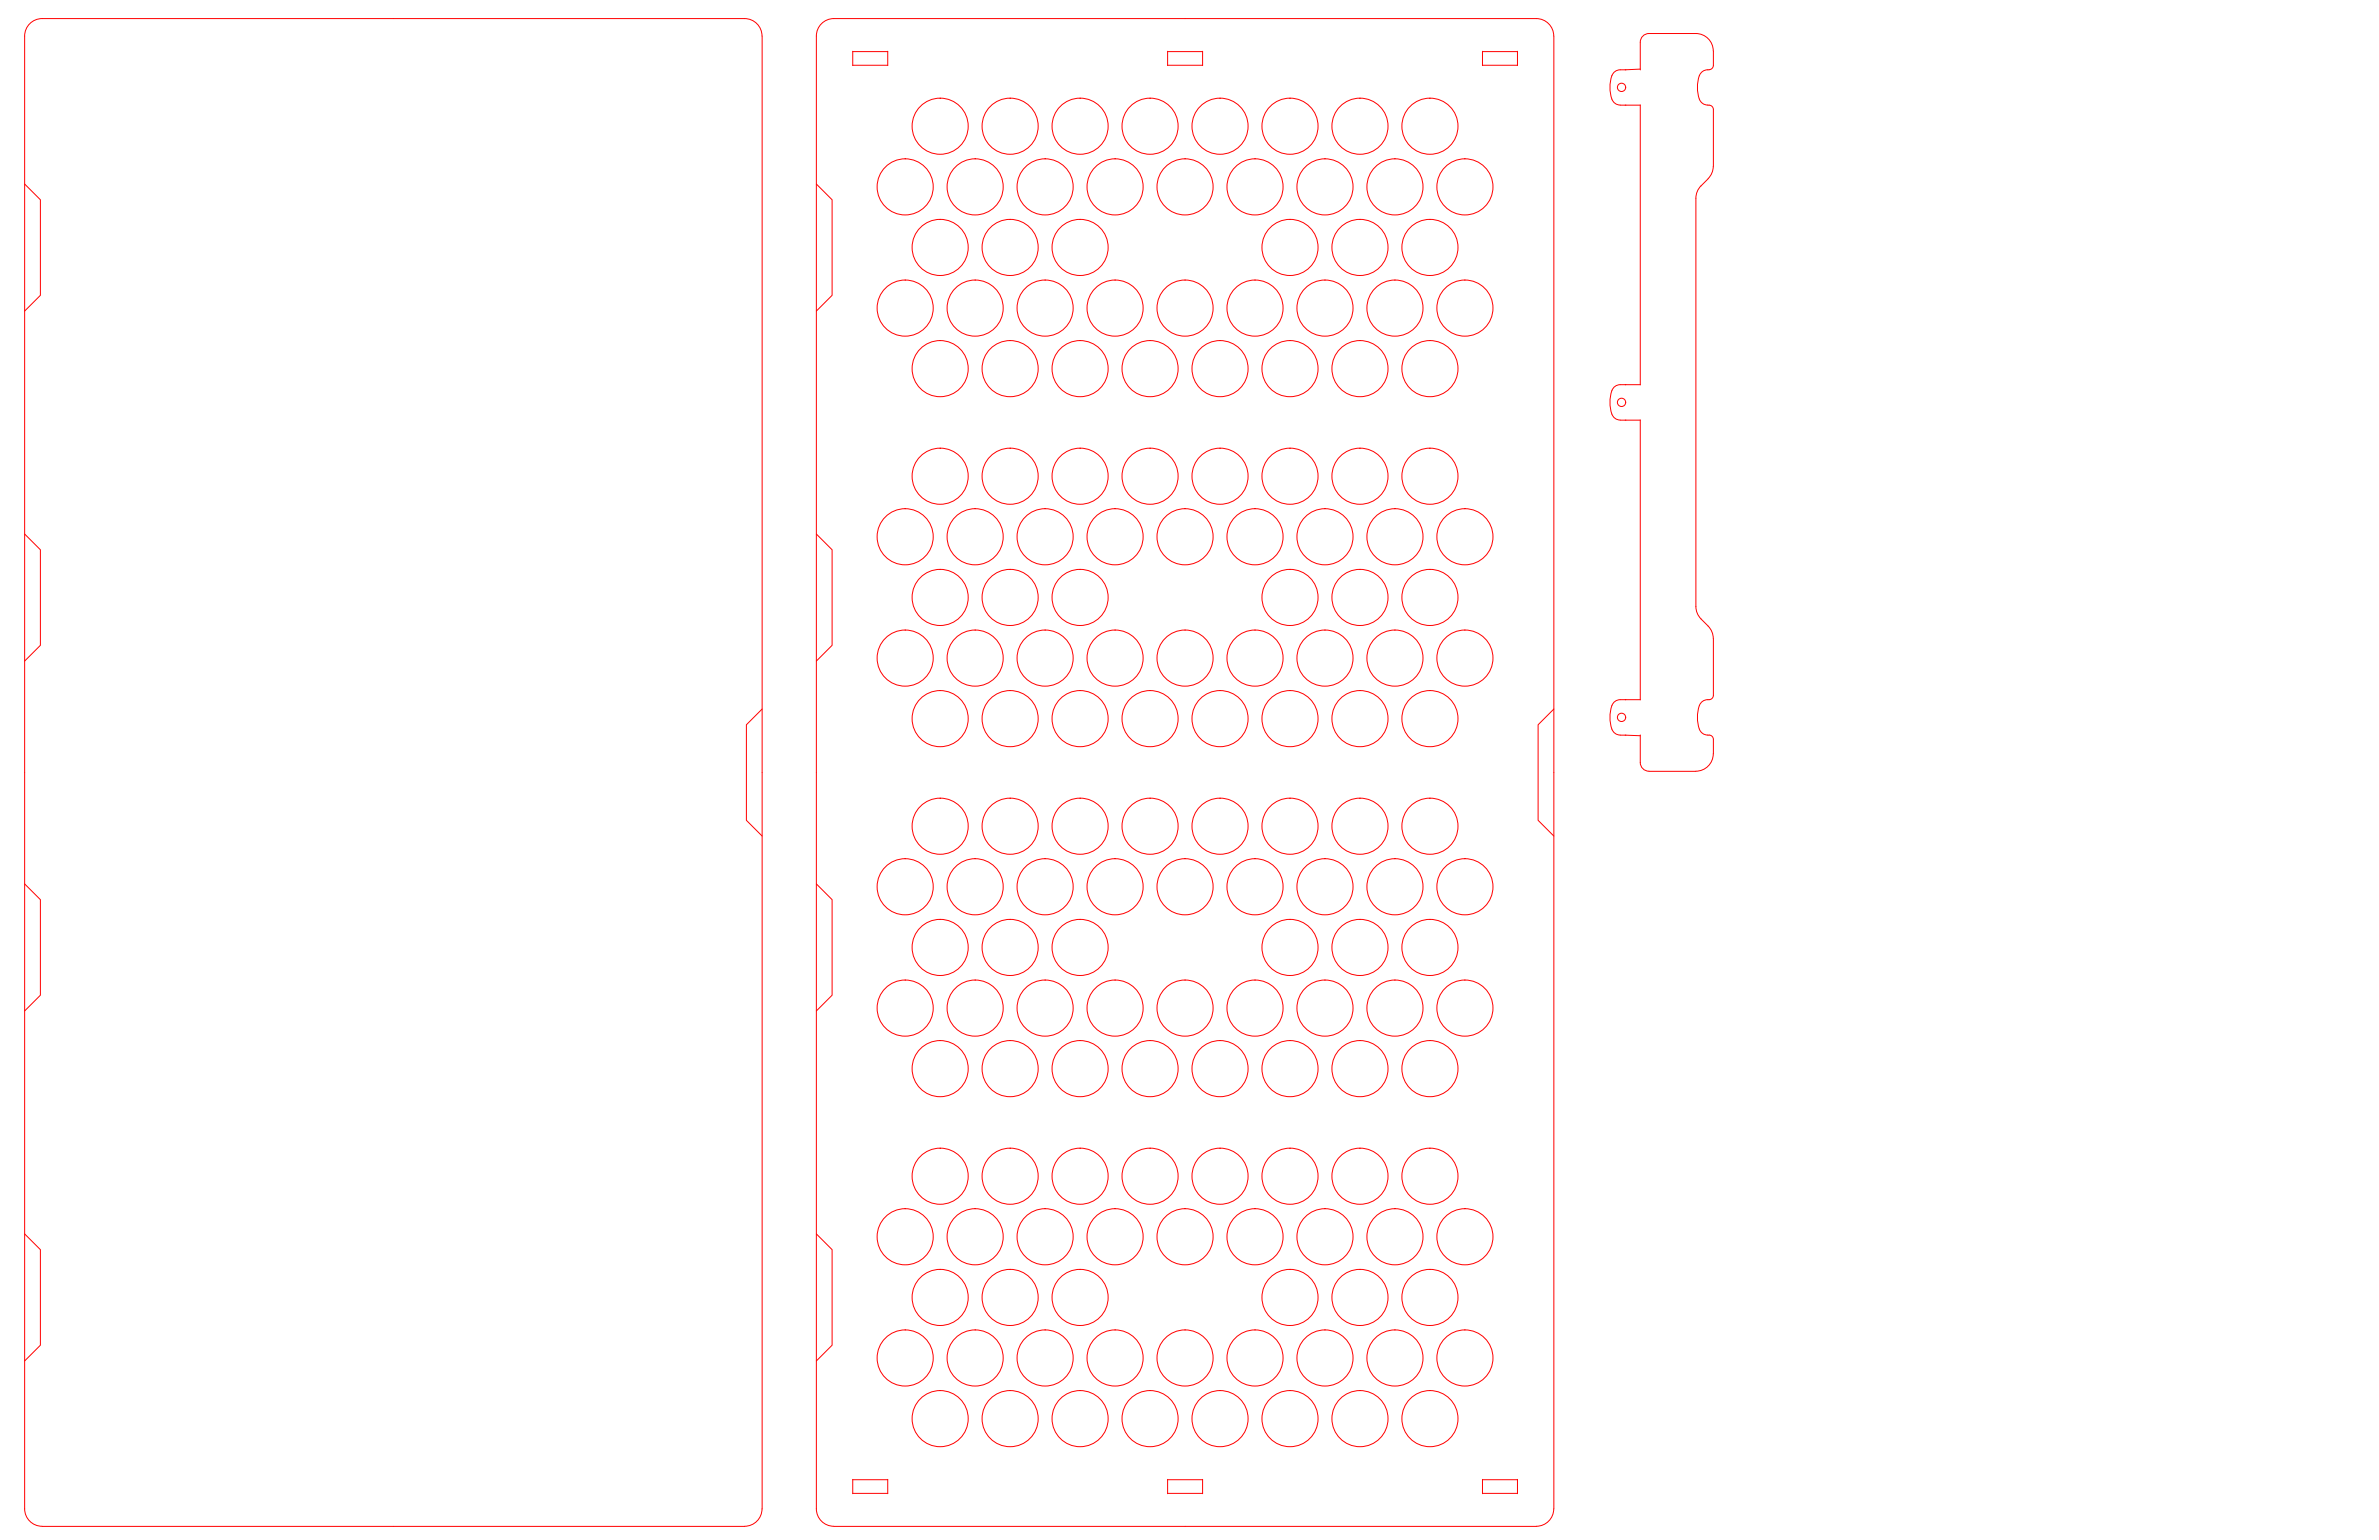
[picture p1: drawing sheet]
<svg xmlns="http://www.w3.org/2000/svg" width="864mm" height="559mm" viewBox="0 0 864 559" stroke-linecap="round" stroke-linejoin="round" font-family="sans-serif">
<!-- layer: CUT -->
<g fill="none" stroke="#f00" stroke-width=".36">
<path d="M15.3 6.7a6.3 6.3 0 0 0-6.4 6.4v534.4a6.3 6.3 0 0 0 6.4 6.3M15.3 6.7h255M270.3 6.7a6.3 6.3 0 0 1 6.3 6.4M276.7 13.1v534.4M298.2 8.6a6.3 6.3 0 0 1 4.5-1.9h255a6.4 6.4 0 0 1 6.4 6.4l-.1 534.4a6.4 6.4 0 0 1-6.3 6.4l-255-.1a6.3 6.3 0 0 1-6.4-6.3v-534.4a6.3 6.3 0 0 1 1.9-4.5zM309.6 18.6v5.2M309.6 18.7h12.7M322.3 18.6v5.2M423.9 18.7h12.7M423.9 18.6v5.2M436.6 18.6v5.2M538.2 18.7h12.7"/>
<path d="M538.2 18.6v5.2M550.9 18.6v5.2M615.6 12.2a6.3 6.3 0 0 1 6.3 6.3M615.6 12.2h-17a3.2 3.2 0 0 0-3.2 3.1v10.1M622 18.5v5.2a1.74 1.74 0 0 1-2.1 1.6M309.6 23.7h12.7M423.9 23.7h12.7M538.2 23.7h12.7M585.1 27.5a13.5 13.5 0 0 0 0 8.4M585.1 36l1 1.3 1.5 .8 7.8 .1v101.5M590.2 25.3a5.1 5.1 0 0 0-4.1 .8l-1 1.4M595.4 25.1l-5.4 .2"/>
<path d="M619.9 25.3a3.7 3.7 0 0 0-3.5 4 10.2 10.2 0 0 0 1.4 8l1 .6 1.1 .2M619.9 38.2h.5a1.59 1.59 0 0 1 1.6 1.5v20.6M8.9 66.8l5.8 5.7v34.7l-5.8 5.7M296.3 66.8l5.8 5.7v34.7l-5.8 5.7M615.6 71.9v148.2l.4 2.1 1.5 2.4M621.9 60.3l-.1 1.4-.8 2-4 4.3-.7 1.2-.7 2.7M595.4 139.6h-7.8l-1.5 .8-1 1.3M585.1 141.8a13.5 13.5 0 0 0 0 8.4M585.1 150.3l1 1.3 .9 .6 1.1 .2M588.2 152.5h7.2M595.4 152.4v101.6M8.9 193.8l5.8 5.7v34.7l-5.8 5.7"/>
<path d="M296.3 193.8l5.8 5.7v34.7l-5.8 5.7M617.5 224.6l3.5 3.7 .8 2 .1 1.4M622 231.7v20.6a1.68 1.68 0 0 1-2.1 1.6M276.7 257.3l-5.8 5.7v34.7l5.8 5.7M564.1 257.3l-5.8 5.7v34.7l5.8 5.7M585.1 256.1a13.5 13.5 0 0 0 0 8.4M595.4 253.9h-7.8l-1.5 .8-1 1.3M619.9 253.9a3.7 3.7 0 0 0-3.5 4 10.2 10.2 0 0 0 1.4 8l1 .6 1.1 .2M585.1 264.6l.6 .9 .8 .8a5.9 5.9 0 0 0 3.7 .5M590 266.8l5.4 .2M595.4 266.7v10a3.2 3.2 0 0 0 3.2 3.1l17 .1M619.9 266.8a1.63 1.63 0 0 1 2.1 1.5"/>
<path d="M621.9 273.5a6.3 6.3 0 0 1-6.3 6.3M622 268.3v5.2M8.9 320.7l5.8 5.7v34.7l-5.8 5.7M296.3 320.7l5.8 5.7v34.7l-5.8 5.7M8.9 447.7l5.8 5.7v34.7l-5.8 5.7M296.3 447.7l5.8 5.7v34.7l-5.8 5.7M309.6 536.8v5.2M309.6 536.9h12.7M322.3 536.8v5.2M423.9 536.8v5.2M423.9 536.9h12.7M436.6 536.8v5.2"/>
<path d="M538.2 536.8v5.2M538.2 536.9h12.7M550.9 536.8v5.2M15.3 553.9h255M276.6 547.5a6.3 6.3 0 0 1-6.3 6.3M309.6 541.9h12.7M423.9 541.9h12.7M538.2 541.9h12.7"/>
<circle cx="588.6" cy="31.7" r="1.5"/>
<circle cx="341.3" cy="45.8" r="10.2"/>
<circle cx="366.7" cy="45.8" r="10.2"/>
<circle cx="392.1" cy="45.8" r="10.2"/>
<circle cx="417.5" cy="45.8" r="10.2"/>
<circle cx="442.9" cy="45.8" r="10.2"/>
<circle cx="468.3" cy="45.8" r="10.2"/>
<circle cx="493.7" cy="45.8" r="10.2"/>
<circle cx="519.1" cy="45.8" r="10.2"/>
<circle cx="328.6" cy="67.8" r="10.2"/>
<circle cx="354" cy="67.8" r="10.2"/>
<circle cx="379.4" cy="67.8" r="10.2"/>
<circle cx="404.8" cy="67.8" r="10.2"/>
<circle cx="430.2" cy="67.8" r="10.2"/>
<circle cx="455.6" cy="67.8" r="10.2"/>
<circle cx="481" cy="67.8" r="10.2"/>
<circle cx="506.4" cy="67.8" r="10.2"/>
<circle cx="531.8" cy="67.8" r="10.2"/>
<circle cx="341.3" cy="89.8" r="10.2"/>
<circle cx="366.7" cy="89.8" r="10.2"/>
<circle cx="392.1" cy="89.8" r="10.2"/>
<circle cx="468.3" cy="89.8" r="10.2"/>
<circle cx="493.7" cy="89.8" r="10.2"/>
<circle cx="519.1" cy="89.8" r="10.2"/>
<circle cx="328.6" cy="111.8" r="10.2"/>
<circle cx="354" cy="111.8" r="10.2"/>
<circle cx="379.4" cy="111.8" r="10.2"/>
<circle cx="404.8" cy="111.8" r="10.2"/>
<circle cx="430.2" cy="111.8" r="10.2"/>
<circle cx="455.6" cy="111.8" r="10.2"/>
<circle cx="481" cy="111.8" r="10.2"/>
<circle cx="506.4" cy="111.8" r="10.2"/>
<circle cx="531.8" cy="111.8" r="10.2"/>
<circle cx="341.3" cy="133.8" r="10.2"/>
<circle cx="366.7" cy="133.8" r="10.2"/>
<circle cx="392.1" cy="133.8" r="10.2"/>
<circle cx="417.5" cy="133.8" r="10.2"/>
<circle cx="442.9" cy="133.8" r="10.2"/>
<circle cx="468.3" cy="133.8" r="10.2"/>
<circle cx="493.7" cy="133.8" r="10.2"/>
<circle cx="519.1" cy="133.8" r="10.2"/>
<circle cx="588.6" cy="146" r="1.5"/>
<circle cx="341.3" cy="172.8" r="10.2"/>
<circle cx="366.7" cy="172.8" r="10.2"/>
<circle cx="392.1" cy="172.8" r="10.2"/>
<circle cx="417.5" cy="172.8" r="10.2"/>
<circle cx="442.9" cy="172.8" r="10.2"/>
<circle cx="468.3" cy="172.8" r="10.2"/>
<circle cx="493.7" cy="172.8" r="10.2"/>
<circle cx="519.1" cy="172.8" r="10.2"/>
<circle cx="328.6" cy="194.8" r="10.2"/>
<circle cx="354" cy="194.8" r="10.2"/>
<circle cx="379.4" cy="194.8" r="10.2"/>
<circle cx="404.8" cy="194.8" r="10.2"/>
<circle cx="430.2" cy="194.8" r="10.2"/>
<circle cx="455.6" cy="194.8" r="10.2"/>
<circle cx="481" cy="194.8" r="10.2"/>
<circle cx="506.4" cy="194.8" r="10.2"/>
<circle cx="531.8" cy="194.8" r="10.2"/>
<circle cx="341.3" cy="216.8" r="10.2"/>
<circle cx="366.7" cy="216.8" r="10.2"/>
<circle cx="392.1" cy="216.8" r="10.2"/>
<circle cx="468.3" cy="216.8" r="10.2"/>
<circle cx="493.7" cy="216.8" r="10.2"/>
<circle cx="519.1" cy="216.8" r="10.2"/>
<circle cx="328.6" cy="238.8" r="10.2"/>
<circle cx="354" cy="238.8" r="10.2"/>
<circle cx="379.4" cy="238.8" r="10.2"/>
<circle cx="404.8" cy="238.8" r="10.2"/>
<circle cx="430.2" cy="238.8" r="10.2"/>
<circle cx="455.6" cy="238.8" r="10.2"/>
<circle cx="481" cy="238.8" r="10.2"/>
<circle cx="506.4" cy="238.8" r="10.2"/>
<circle cx="531.8" cy="238.8" r="10.2"/>
<circle cx="341.3" cy="260.8" r="10.2"/>
<circle cx="366.7" cy="260.8" r="10.2"/>
<circle cx="392.1" cy="260.8" r="10.2"/>
<circle cx="417.5" cy="260.8" r="10.2"/>
<circle cx="442.9" cy="260.8" r="10.2"/>
<circle cx="468.3" cy="260.8" r="10.2"/>
<circle cx="493.7" cy="260.8" r="10.2"/>
<circle cx="519.1" cy="260.8" r="10.2"/>
<circle cx="588.6" cy="260.3" r="1.5"/>
<circle cx="341.3" cy="299.8" r="10.2"/>
<circle cx="366.7" cy="299.8" r="10.2"/>
<circle cx="392.1" cy="299.8" r="10.2"/>
<circle cx="417.5" cy="299.8" r="10.2"/>
<circle cx="442.9" cy="299.8" r="10.2"/>
<circle cx="468.3" cy="299.8" r="10.2"/>
<circle cx="493.7" cy="299.8" r="10.2"/>
<circle cx="519.1" cy="299.8" r="10.2"/>
<circle cx="328.6" cy="321.8" r="10.2"/>
<circle cx="354" cy="321.8" r="10.2"/>
<circle cx="379.4" cy="321.8" r="10.2"/>
<circle cx="404.8" cy="321.8" r="10.2"/>
<circle cx="430.2" cy="321.8" r="10.2"/>
<circle cx="455.6" cy="321.8" r="10.2"/>
<circle cx="481" cy="321.8" r="10.2"/>
<circle cx="506.4" cy="321.8" r="10.2"/>
<circle cx="531.8" cy="321.8" r="10.2"/>
<circle cx="341.3" cy="343.8" r="10.2"/>
<circle cx="366.7" cy="343.8" r="10.2"/>
<circle cx="392.1" cy="343.8" r="10.2"/>
<circle cx="468.3" cy="343.8" r="10.2"/>
<circle cx="493.7" cy="343.8" r="10.2"/>
<circle cx="519.1" cy="343.8" r="10.2"/>
<circle cx="328.6" cy="365.8" r="10.2"/>
<circle cx="354" cy="365.8" r="10.2"/>
<circle cx="379.4" cy="365.8" r="10.2"/>
<circle cx="404.8" cy="365.8" r="10.2"/>
<circle cx="430.2" cy="365.8" r="10.2"/>
<circle cx="455.6" cy="365.8" r="10.2"/>
<circle cx="481" cy="365.8" r="10.2"/>
<circle cx="506.4" cy="365.8" r="10.2"/>
<circle cx="531.8" cy="365.8" r="10.2"/>
<circle cx="341.3" cy="387.8" r="10.2"/>
<circle cx="366.7" cy="387.8" r="10.2"/>
<circle cx="392.1" cy="387.8" r="10.2"/>
<circle cx="417.5" cy="387.8" r="10.2"/>
<circle cx="442.9" cy="387.8" r="10.2"/>
<circle cx="468.3" cy="387.8" r="10.2"/>
<circle cx="493.7" cy="387.8" r="10.2"/>
<circle cx="519.1" cy="387.8" r="10.2"/>
<circle cx="341.3" cy="426.8" r="10.2"/>
<circle cx="366.7" cy="426.8" r="10.2"/>
<circle cx="392.1" cy="426.8" r="10.2"/>
<circle cx="417.5" cy="426.8" r="10.2"/>
<circle cx="442.9" cy="426.8" r="10.2"/>
<circle cx="468.3" cy="426.8" r="10.2"/>
<circle cx="493.7" cy="426.8" r="10.2"/>
<circle cx="519.1" cy="426.8" r="10.2"/>
<circle cx="328.6" cy="448.8" r="10.2"/>
<circle cx="354" cy="448.8" r="10.2"/>
<circle cx="379.4" cy="448.8" r="10.2"/>
<circle cx="404.8" cy="448.8" r="10.2"/>
<circle cx="430.2" cy="448.8" r="10.2"/>
<circle cx="455.6" cy="448.8" r="10.2"/>
<circle cx="481" cy="448.8" r="10.2"/>
<circle cx="506.4" cy="448.8" r="10.2"/>
<circle cx="531.8" cy="448.8" r="10.2"/>
<circle cx="341.3" cy="470.8" r="10.2"/>
<circle cx="366.7" cy="470.8" r="10.2"/>
<circle cx="392.1" cy="470.8" r="10.2"/>
<circle cx="468.3" cy="470.8" r="10.2"/>
<circle cx="493.7" cy="470.8" r="10.2"/>
<circle cx="519.1" cy="470.8" r="10.2"/>
<circle cx="328.6" cy="492.8" r="10.2"/>
<circle cx="354" cy="492.8" r="10.2"/>
<circle cx="379.4" cy="492.8" r="10.2"/>
<circle cx="404.8" cy="492.8" r="10.2"/>
<circle cx="430.2" cy="492.8" r="10.2"/>
<circle cx="455.6" cy="492.8" r="10.2"/>
<circle cx="481" cy="492.8" r="10.2"/>
<circle cx="506.4" cy="492.8" r="10.2"/>
<circle cx="531.8" cy="492.8" r="10.2"/>
<circle cx="341.3" cy="514.8" r="10.2"/>
<circle cx="366.7" cy="514.8" r="10.2"/>
<circle cx="392.1" cy="514.8" r="10.2"/>
<circle cx="417.5" cy="514.8" r="10.2"/>
<circle cx="442.9" cy="514.8" r="10.2"/>
<circle cx="468.3" cy="514.8" r="10.2"/>
<circle cx="493.7" cy="514.8" r="10.2"/>
<circle cx="519.1" cy="514.8" r="10.2"/>
</g>
</svg>
